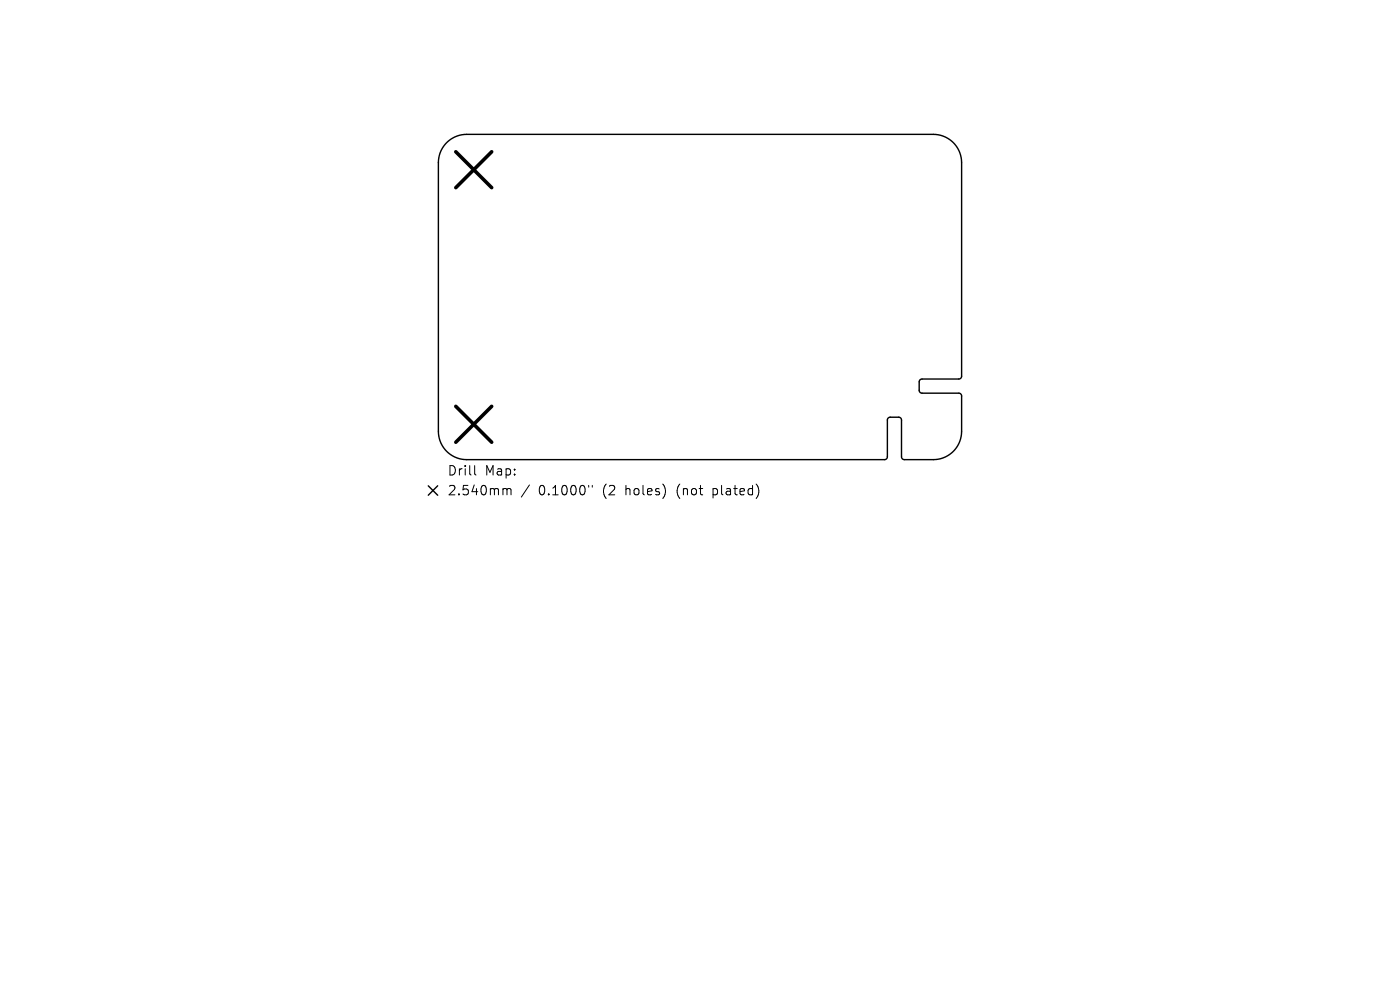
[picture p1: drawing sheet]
<svg xmlns="http://www.w3.org/2000/svg" width="297mm" height="210mm" viewBox="0 0 297 210" stroke-linecap="round" stroke-linejoin="round" font-family="sans-serif">
<defs><g id="words">
<g font-size="2.8">
<text x="94.9" y="101.2">Drill</text>
<text x="102.9" y="101.2">Map:</text>
<text x="94.9" y="105.4">2.540mm</text>
<text x="114.3" y="105.4">0.1000&quot;</text>
<text x="128" y="105.4">(2</text>
<text x="133" y="105.4">holes)</text>
<text x="144" y="105.4">(not</text>
<text x="151.9" y="105.4">plated)</text>
</g>
</g></defs>
<path d="M94.8 30.3a6 6 0 0 1 4.2-1.8h99a6 6 0 0 1 6 6v45.4l-.2 .3-.3 .2h-8l-.3 .2-.2 .4v1.9l.4 .5h8l.5 .2 .1 .4v7.5a6 6 0 0 1-6 6h-6.1l-.5-.2-.1-.4-.1-7.9-.2-.4-.3-.1h-2l-.4 .4-.1 8.1-.1 .3-.4 .2h-88.7a6 6 0 0 1-6-6v-57a6 6 0 0 1 1.8-4.2zM90.9 103.1l2 2M92.9 103.1l-2 2" fill="none" stroke="#000" stroke-width=".3"/>
<path d="M96.7 32.2l7.6 7.6M104.3 32.2l-7.6 7.6M96.7 86.2l7.6 7.6M104.3 86.2l-7.6 7.6" fill="none" stroke="#000" stroke-width=".76"/>
<path d="M100.7 98.8v1.7l.3 .3M107 103.6h.3l.3 .3M107.6 103.9l.2-.3 .5 .1 .1 1.3M107.6 103.9v1.1M112.3 102.9l-1.7 2.5M124.9 103v.3M125.6 103v.3" fill="none" stroke="#000" stroke-width=".21"/>
<use href="#words"/>
</svg>
